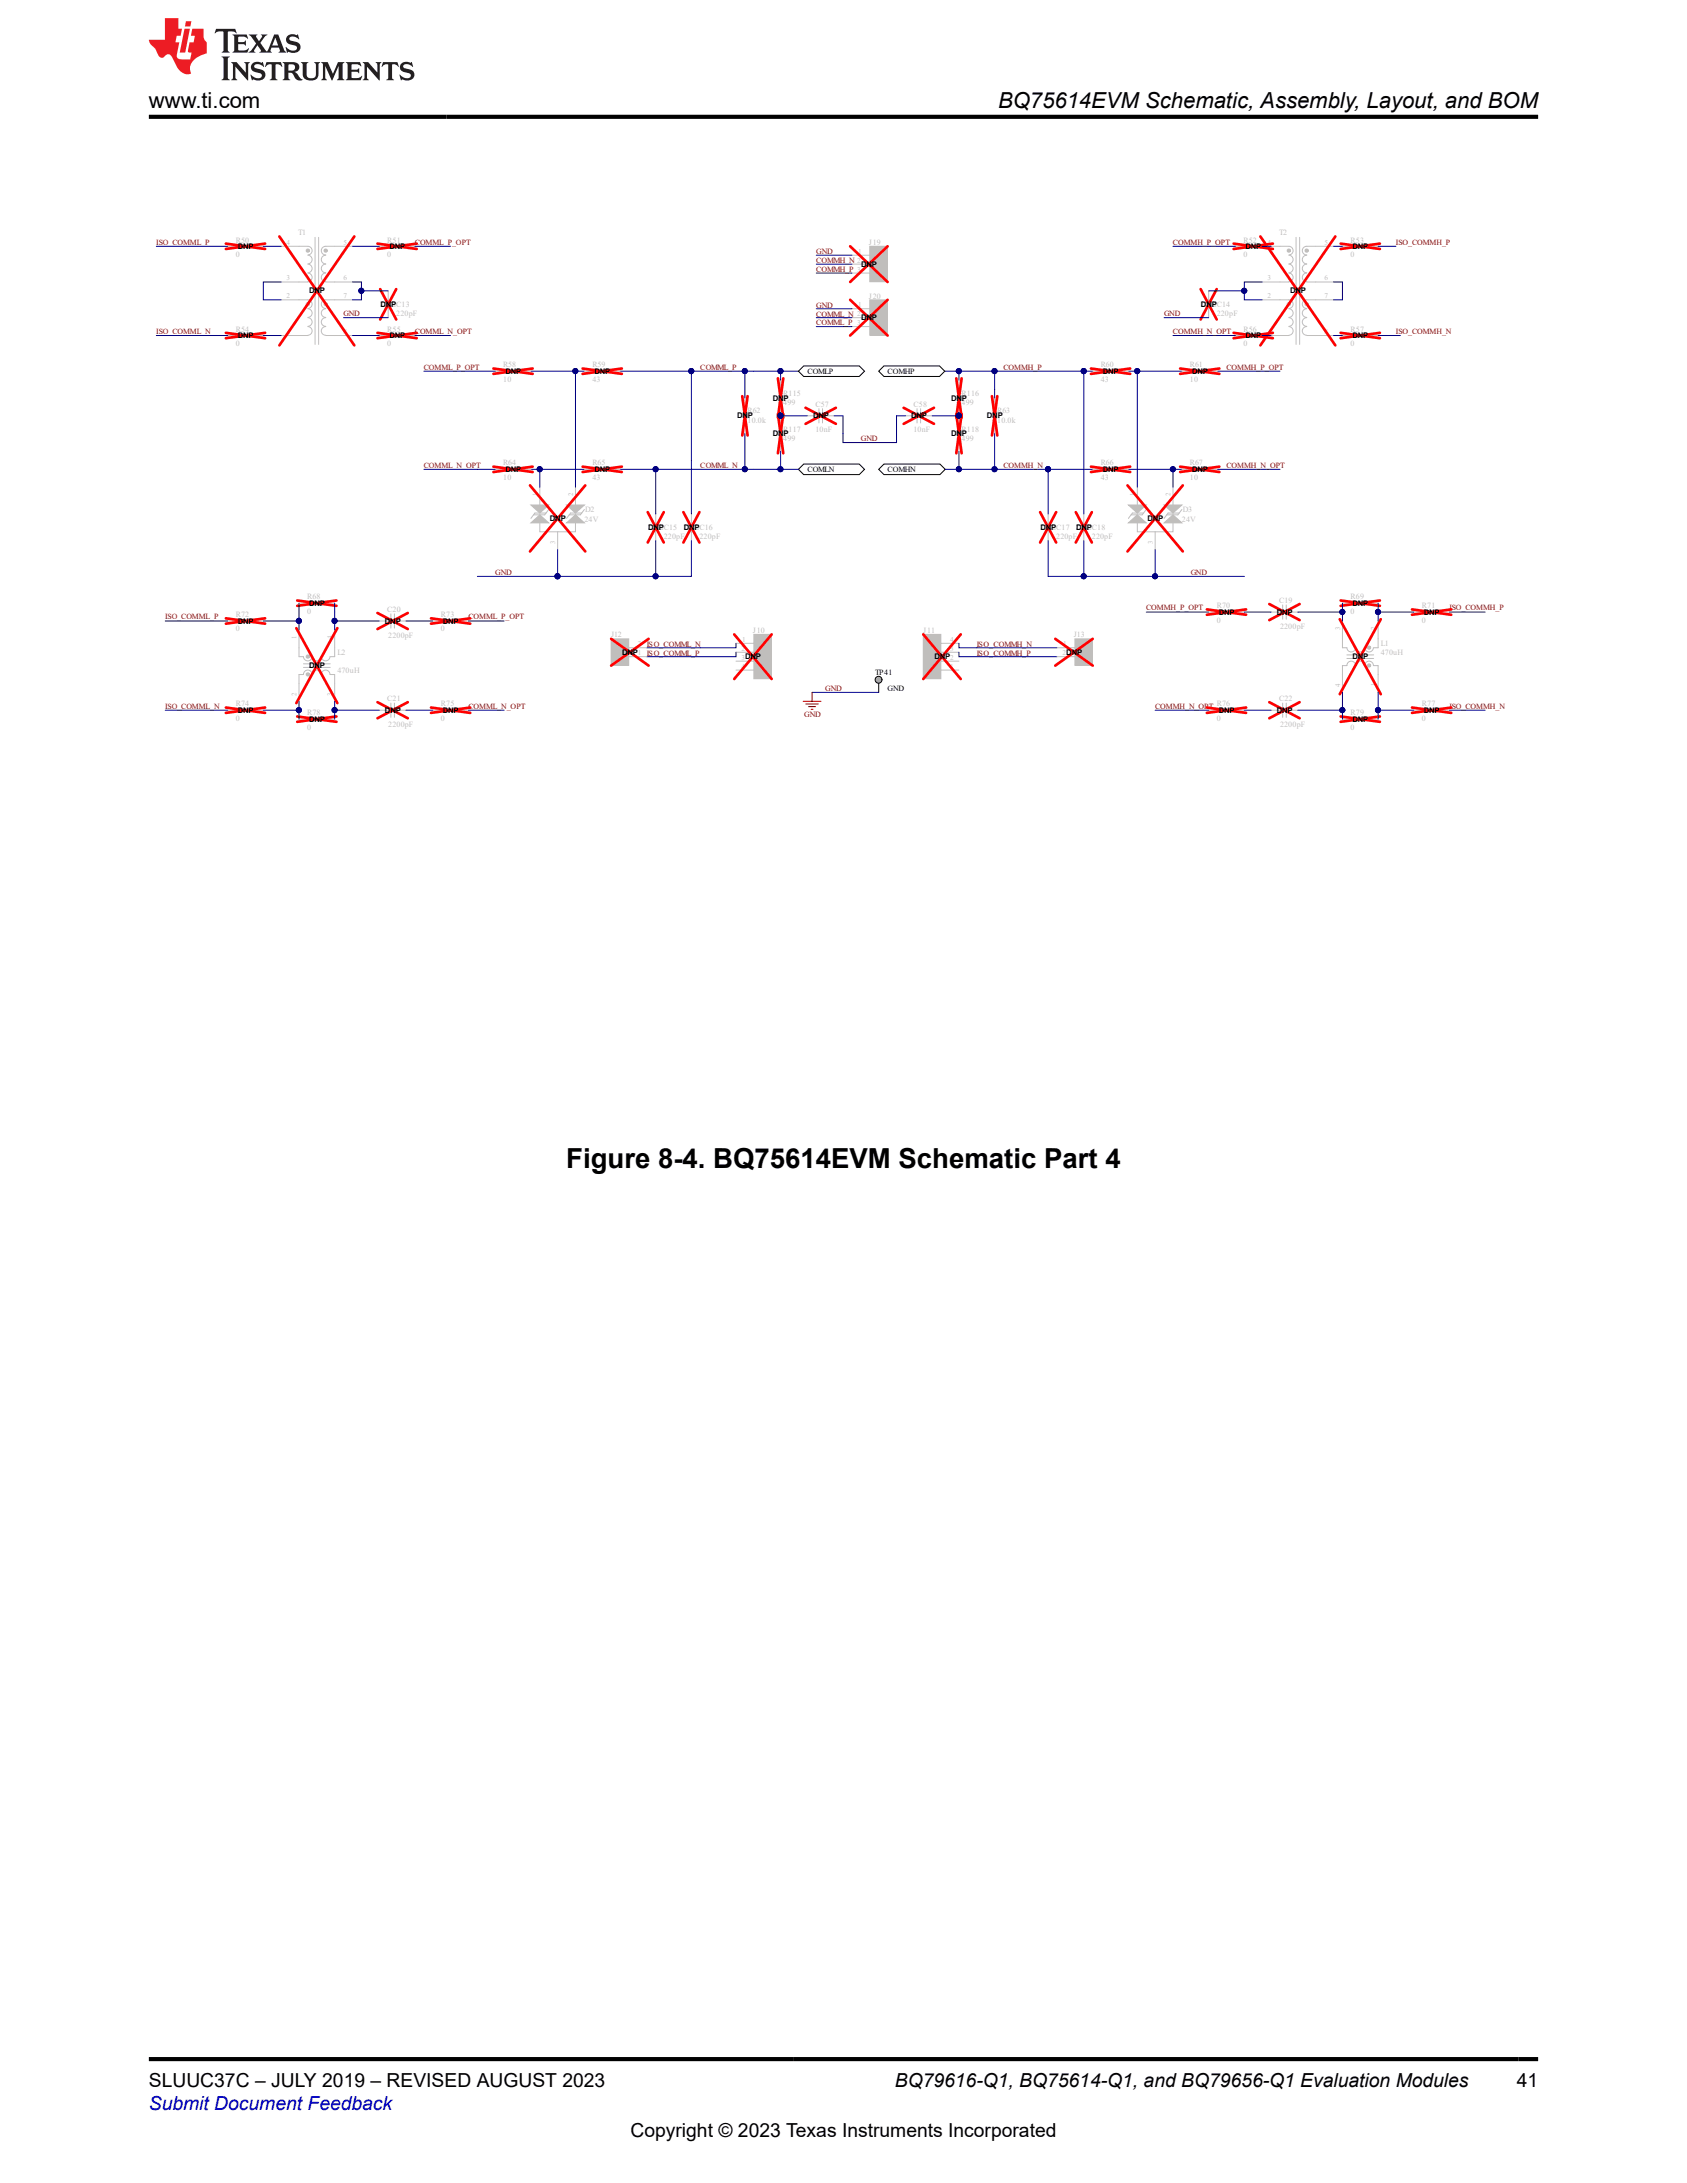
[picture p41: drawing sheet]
<svg xmlns="http://www.w3.org/2000/svg" width="216mm" height="279mm" viewBox="0 0 216 279" stroke-linecap="round" stroke-linejoin="round" font-family="sans-serif">
<defs><g id="words">
<text font-size="3.5" x="72.5" y="149.5">Figure 8-4. BQ75614EVM Schematic Part 4</text>
<g font-size="2.8">
<text x="19" y="13.8">www.ti.com</text>
<text x="127.7" y="13.8">BQ75614EVM Schematic, Assembly, Layout, and BOM</text>
</g>
<g font-size="2.5">
<text x="19" y="267.1">SLUUC37C – JULY 2019 – REVISED AUGUST 2023</text>
<text x="114.5" y="267.1">BQ79616-Q1, BQ75614-Q1, and BQ79656-Q1 Evaluation Modules</text>
<text x="194.1" y="267.1">41</text>
<text x="80.7" y="273.5">Copyright © 2023 Texas Instruments Incorporated</text>
</g>
<text font-size="2.5" fill="#00f" x="19" y="270">Submit Document Feedback</text>
<g font-size="1" fill="#800000">
<text x="20" y="31.3">ISO_COMML_P</text>
<text x="53.1" y="31.3">COMML_P_OPT</text>
<text x="104.5" y="32.5">GND</text>
<text x="104.5" y="33.7">COMMH_N 2</text>
<text x="104.5" y="34.8">COMMH_P 3</text>
<text x="150.1" y="31.3">COMMH_P_OPT</text>
<text x="178.7" y="31.3">ISO_COMMH_P</text>
<text x="44" y="40.4">GND</text>
<text x="104.5" y="39.4">GND</text>
<text x="104.5" y="40.5">COMML_N 2</text>
<text x="104.5" y="41.7">COMML_P 3</text>
<text x="149" y="40.4">GND</text>
<text x="20" y="42.7">ISO_COMML_N</text>
<text x="53.1" y="42.7">COMML_N_OPT</text>
<text x="54.2" y="47.3">COMML_P_OPT</text>
<text x="89.6" y="47.4">COMML_P</text>
<text x="128.4" y="47.3">COMMH_P</text>
<text x="150.1" y="42.7">COMMH_N_OPT</text>
<text x="157" y="47.3">COMMH_P_OPT</text>
<text x="178.7" y="42.7">ISO_COMMH_N</text>
<text x="54.2" y="59.9">COMML_N_OPT</text>
<text x="89.6" y="59.9">COMML_N</text>
<text x="110.2" y="56.5">GND</text>
<text x="128.4" y="59.9">COMMH_N</text>
<text x="157" y="59.9">COMMH_N_OPT</text>
<text x="63.4" y="73.6">GND</text>
<text x="152.4" y="73.6">GND</text>
<text x="21.1" y="79.3">ISO_COMML_P</text>
<text x="60" y="79.3">COMML_P_OPT</text>
<text x="125" y="82.8">ISO_COMMH_N</text>
<text x="125" y="83.9">ISO_COMMH_P</text>
<text x="146.7" y="78.1">COMMH_P_OPT</text>
<text x="185.5" y="78.1">ISO_COMMH_P</text>
<text x="105.6" y="88.5">GND</text>
<text x="21.1" y="90.7">ISO_COMML_N</text>
<text x="60" y="90.7">COMML_N_OPT</text>
<text x="102.9" y="91.8">GND</text>
<text x="147.8" y="90.7">COMMH_N_OPT</text>
<text x="185.5" y="90.7">ISO_COMMH_N</text>
</g>
<g font-size="1" fill="#c0bebc">
<text x="30.2" y="32.9">0</text>
<text x="30.2" y="31">R50</text>
<text x="38.2" y="30.1">T1</text>
<text x="49.6" y="32.9">0</text>
<text x="49.6" y="31">R51</text>
<text x="111.2" y="31.4">J19</text>
<text x="159.1" y="32.9">0</text>
<text x="159.1" y="31">R52</text>
<text x="163.7" y="30.1">T2</text>
<text x="172.8" y="32.9">0</text>
<text x="172.8" y="31">R53</text>
<text x="50.7" y="40.4">220pF</text>
<text x="111.2" y="38.2">J20</text>
<text x="155.7" y="40.4">220pF</text>
<text x="30.2" y="44.3">0</text>
<text x="30.2" y="42.5">R54</text>
<text x="49.6" y="44.3">0</text>
<text x="49.6" y="42.5">R55</text>
<text x="64.4" y="47">R58</text>
<text x="75.8" y="47">R59</text>
<text x="140.9" y="47">R60</text>
<text x="152.3" y="47">R61</text>
<text x="159.1" y="44.3">0</text>
<text x="159.1" y="42.5">R56</text>
<text x="172.8" y="44.3">0</text>
<text x="172.8" y="42.5">R57</text>
<text x="64.4" y="48.9">10</text>
<text x="75.8" y="48.9">43</text>
<text x="95.7" y="52.9">R62</text>
<text x="100.2" y="51.8">499</text>
<text x="100.2" y="50.7">R115</text>
<text x="104.4" y="52">C57</text>
<text x="116.9" y="52">C58</text>
<text x="123.1" y="51.8">499</text>
<text x="123.1" y="50.7">R116</text>
<text x="127.6" y="52.9">R63</text>
<text x="140.9" y="48.9">43</text>
<text x="152.3" y="48.9">10</text>
<text x="64.4" y="59.5">R64</text>
<text x="75.8" y="59.5">R65</text>
<text x="95.7" y="54.1">10.0k</text>
<text x="100.2" y="56.4">499</text>
<text x="100.2" y="55.2">R117</text>
<text x="104.4" y="55.2">10nF</text>
<text x="116.9" y="55.2">10nF</text>
<text x="123.1" y="56.4">499</text>
<text x="123.1" y="55.2">R118</text>
<text x="127.6" y="54.1">10.0k</text>
<text x="140.9" y="59.5">R66</text>
<text x="152.3" y="59.5">R67</text>
<text x="64.4" y="61.4">10</text>
<text x="74.9" y="65.5">D2</text>
<text x="75.8" y="61.4">43</text>
<text x="140.9" y="61.4">43</text>
<text x="151.4" y="65.5">D3</text>
<text x="152.3" y="61.4">10</text>
<text x="74.8" y="66.8">24V</text>
<text x="84.9" y="68.9">220pF</text>
<text x="89.5" y="68.9">220pF</text>
<text x="135.2" y="68.9">220pF</text>
<text x="139.7" y="68.9">220pF</text>
<text x="151.3" y="66.8">24V</text>
<text x="39.3" y="76.7">R68</text>
<text x="155.7" y="77.9">R70</text>
<text x="163.7" y="77.2">C19</text>
<text x="172.8" y="76.7">R69</text>
<text x="182" y="77.9">R71</text>
<text x="30.2" y="80.8">0</text>
<text x="30.2" y="79">R72</text>
<text x="39.3" y="78.5">0</text>
<text x="43.2" y="83.8">L2</text>
<text x="49.6" y="78.3">C20</text>
<text x="49.7" y="81.6">2200pF</text>
<text x="56.4" y="80.8">0</text>
<text x="56.4" y="79">R73</text>
<text x="78.2" y="81.6">J12</text>
<text x="96.4" y="81.1">J10</text>
<text x="118.2" y="81.1">J11</text>
<text x="137.4" y="81.6">J13</text>
<text x="155.7" y="79.7">0</text>
<text x="163.8" y="80.5">2200pF</text>
<text x="172.8" y="78.5">0</text>
<text x="176.7" y="82.7">L1</text>
<text x="176.7" y="83.8">470uH</text>
<text x="182" y="79.7">0</text>
<text x="43.2" y="86.1">470uH</text>
<text x="49.6" y="89.7">C21</text>
<text x="163.7" y="89.7">C22</text>
<text x="30.2" y="92.2">0</text>
<text x="30.2" y="90.4">R74</text>
<text x="39.3" y="93.4">0</text>
<text x="39.3" y="91.6">R78</text>
<text x="49.7" y="93">2200pF</text>
<text x="56.4" y="92.2">0</text>
<text x="56.4" y="90.4">R75</text>
<text x="155.7" y="92.2">0</text>
<text x="155.7" y="90.4">R76</text>
<text x="163.8" y="93">2200pF</text>
<text x="172.8" y="93.4">0</text>
<text x="172.8" y="91.6">R79</text>
<text x="182" y="92.2">0</text>
<text x="182" y="90.4">R77</text>
</g>
<g font-size="1">
<text x="30.4" y="31.9">DNP</text>
<text x="49.8" y="31.9">DNP</text>
<text x="110.2" y="34.1">DNP</text>
<text x="159.4" y="31.9">DNP</text>
<text x="173.1" y="31.9">DNP</text>
<text x="39.6" y="37.6">DNP</text>
<text x="48.7" y="39.3">DNPC13</text>
<text x="110.2" y="41">DNP</text>
<text x="153.7" y="39.3">DNPC14</text>
<text x="165.1" y="37.6">DNP</text>
<text x="30.4" y="43.3">DNP</text>
<text x="49.8" y="43.3">DNP</text>
<text x="64.7" y="47.8">DNP</text>
<text x="76.1" y="47.8">DNP</text>
<text x="103.3" y="47.9">COMLP</text>
<text x="113.6" y="47.9">COMHP</text>
<text x="141.1" y="47.8">DNP</text>
<text x="152.6" y="47.8">DNP</text>
<text x="159.4" y="43.3">DNP</text>
<text x="173.1" y="43.3">DNP</text>
<text x="94.4" y="53.5">DNP</text>
<text x="98.9" y="51.3">DNP</text>
<text x="104.1" y="53.5">DNP</text>
<text x="116.6" y="53.5">DNP</text>
<text x="121.7" y="51.3">DNP</text>
<text x="126.3" y="53.5">DNP</text>
<text x="98.9" y="55.8">DNP</text>
<text x="121.7" y="55.8">DNP</text>
<text x="64.7" y="60.4">DNP</text>
<text x="76.1" y="60.4">DNP</text>
<text x="103.3" y="60.4">COMLN</text>
<text x="113.6" y="60.4">COMHN</text>
<text x="141.1" y="60.4">DNP</text>
<text x="152.6" y="60.4">DNP</text>
<text x="70.4" y="66.7">DNP</text>
<text x="82.9" y="67.8">DNPC15</text>
<text x="87.5" y="67.8">DNPC16</text>
<text x="133.2" y="67.8">DNPC17</text>
<text x="137.7" y="67.8">DNPC18</text>
<text x="146.9" y="66.7">DNP</text>
<text x="39.6" y="77.5">DNP</text>
<text x="173.1" y="77.5">DNP</text>
<text x="30.4" y="79.8">DNP</text>
<text x="49.3" y="79.8">DNP</text>
<text x="56.7" y="79.8">DNP</text>
<text x="79.6" y="83.8">DNP1 ISO_COMML_P</text>
<text x="156" y="78.7">DNP</text>
<text x="163.4" y="78.7">DNP</text>
<text x="182.2" y="78.7">DNP</text>
<text x="39.6" y="85.5">DNP</text>
<text x="112" y="86.4">TP41</text>
<text x="113.6" y="88.5">GND</text>
<text x="119.6" y="84.4">DNP2</text>
<text x="173.1" y="84.4">DNP</text>
<text x="30.4" y="91.2">DNP</text>
<text x="39.6" y="92.4">DNP</text>
<text x="49.3" y="91.2">DNP</text>
<text x="56.7" y="91.2">DNP</text>
<text x="156" y="91.2">DNP</text>
<text x="163.4" y="91.2">DNP</text>
<text x="173.1" y="92.4">DNP</text>
<text x="182.2" y="91.2">DNP</text>
</g>
<g font-size=".9" fill="#c0bebc">
<text x="36.7" y="35.9">3</text>
<text x="36.7" y="31.3">4</text>
<text x="44" y="31.3">5</text>
<text x="109.8" y="32.5">1</text>
<text x="162.2" y="35.9">3</text>
<text x="162.2" y="31.3">4</text>
<text x="169.5" y="31.3">5</text>
<text x="36.7" y="38.2">2</text>
<text x="44" y="38.2">7</text>
<text x="109.8" y="39.3">1</text>
<text x="162.2" y="38.2">2</text>
<text x="169.5" y="38.2">7</text>
<text x="36.8" y="42.8">1</text>
<text x="44" y="42.8">8</text>
<text x="162.3" y="42.8">1</text>
<text x="169.5" y="42.8">8</text>
<text x="68.8" y="63.5" transform="rotate(-90 68.8 63.5)">1</text>
<text x="73.3" y="63.5" transform="rotate(-90 73.3 63.5)">2</text>
<text x="145.2" y="63.5" transform="rotate(-90 145.2 63.5)">1</text>
<text x="149.8" y="63.5" transform="rotate(-90 149.8 63.5)">2</text>
<text x="71.1" y="69.7" transform="rotate(-90 71.1 69.7)">3</text>
<text x="38" y="81.8" transform="rotate(-90 38 81.8)">1</text>
<text x="42.5" y="81.8" transform="rotate(-90 42.5 81.8)">4</text>
<text x="81.6" y="82.7">2 ISO_COMML_N</text>
<text x="94.9" y="83.3">2</text>
<text x="95" y="82.1">1</text>
<text x="121.6" y="82.1">4</text>
<text x="121.6" y="83.3">3</text>
<text x="136" y="83.9">2DNP</text>
<text x="136.1" y="82.7">1</text>
<text x="171.5" y="80.6" transform="rotate(-90 171.5 80.6)">3</text>
<text x="176.1" y="80.6" transform="rotate(-90 176.1 80.6)">2</text>
<text x="38" y="89.1" transform="rotate(-90 38 89.1)">2</text>
<text x="42.5" y="89.1" transform="rotate(-90 42.5 89.1)">3</text>
<text x="94.9" y="85.6">4</text>
<text x="94.9" y="84.4">3DNP</text>
<text x="121.6" y="85.6">1</text>
<text x="171.5" y="87.9" transform="rotate(-90 171.5 87.9)">4</text>
<text x="176.1" y="87.8" transform="rotate(-90 176.1 87.8)">1</text>
</g>
</g></defs>
<path d="M145.6 66.9v1.2h4.5v-1.2M145.6 62.4v2.2M147.8 68.1v2.2" fill="none" stroke="#c0bebc" stroke-width=".13"/>
<path d="M144.4 64.6h2.3l-1.1 1.1z" fill="#c0bebc"/>
<path d="M144.4 64.6h2.3l-1.1 1.1z" fill="none" stroke="#c0bebc" stroke-width=".13"/>
<path d="M144.4 66.9l1.2-1 1.1 1z" fill="#c0bebc"/>
<path d="M144.4 66.9l1.2-1 1.1 1zM146.4 65.7h-1.5l-.5 .7M146.7 65.2l-.5 .7h-1.4M150.1 62.4v2.2" fill="none" stroke="#c0bebc" stroke-width=".13"/>
<path d="M149 64.6h2.3l-1.2 1.1z" fill="#c0bebc"/>
<path d="M149 64.6h2.3l-1.2 1.1z" fill="none" stroke="#c0bebc" stroke-width=".13"/>
<path d="M149 66.9l1.1-1 1.2 1z" fill="#c0bebc"/>
<path d="M149 66.9l1.1-1 1.2 1zM150.9 65.7h-1.4l-.5 .7M151.3 65.2l-.6 .7h-1.4" fill="none" stroke="#c0bebc" stroke-width=".13"/>
<path d="M144.3 62.1l7.1 8.5M151.4 62.1l-7.1 8.5" fill="none" stroke="#f00" stroke-width=".34"/>
<g fill="#fff" stroke="#000" stroke-width=".13">
<path d="M113.1 59.4h7.2l.7 .7-.7 .6h-7.2l-.6-.6z" fill-rule="evenodd"/>
<path d="M113.1 46.8h7.1l.7 .7-.7 .7h-7.1l-.6-.7z" fill-rule="evenodd"/>
</g>
<path d="M120.4 82.3h2.3" fill="none" stroke="#c0bebc" stroke-width=".13"/>
<path d="M118.2 81.2h2.2v5.7h-2.2z" fill="#c0bebc"/>
<path d="M118.2 81.2h2.2v5.7h-2.2zM119.6 84.6h.8" fill="none" stroke="#c0bebc" stroke-width=".13"/>
<circle cx="119.3" cy="84.6" r=".33" fill="#c0bebc"/>
<g fill="none" stroke="#c0bebc" stroke-width=".13">
<path d="M119.6 85.8h.8"/>
<circle cx="119.3" cy="84.6" r=".33"/>
</g>
<circle cx="119.3" cy="83.5" r=".33" fill="#c0bebc"/>
<g fill="none" stroke="#c0bebc" stroke-width=".13">
<path d="M119.6 83.5h3.1M120.4 85.8h2.3M120.4 84.6h2.3"/>
<circle cx="119.3" cy="83.5" r=".33"/>
</g>
<circle cx="119.3" cy="82.3" r=".33" fill="#c0bebc"/>
<g fill="none" stroke="#c0bebc" stroke-width=".13">
<path d="M119.6 82.3h.8"/>
<circle cx="119.3" cy="82.3" r=".33"/>
</g>
<path d="M119 85.4h.6v.7h-.6z" fill="#c0bebc"/>
<path d="M94.2 85.8h2.3M119 85.4h.6v.7h-.6z" fill="none" stroke="#c0bebc" stroke-width=".13"/>
<path d="M118.2 81.2l4.8 5.7M123 81.2l-4.8 5.7" fill="none" stroke="#f00" stroke-width=".34"/>
<path d="M96.5 81.2h2.2v5.7h-2.2z" fill="#c0bebc"/>
<path d="M96.5 81.2h2.2v5.7h-2.2zM96.5 83.5h.8" fill="none" stroke="#c0bebc" stroke-width=".13"/>
<circle cx="97.6" cy="83.5" r=".33" fill="#c0bebc"/>
<g fill="none" stroke="#c0bebc" stroke-width=".13">
<path d="M96.5 82.3h.8"/>
<circle cx="97.6" cy="83.5" r=".33"/>
</g>
<circle cx="97.6" cy="84.6" r=".33" fill="#c0bebc"/>
<g fill="none" stroke="#c0bebc" stroke-width=".13">
<path d="M94.2 84.6h3.1M94.2 82.3h2.3M94.2 83.5h2.3"/>
<circle cx="97.6" cy="84.6" r=".33"/>
</g>
<circle cx="97.6" cy="85.7" r=".33" fill="#c0bebc"/>
<g fill="none" stroke="#c0bebc" stroke-width=".13">
<path d="M96.5 85.8h.8"/>
<circle cx="97.6" cy="85.7" r=".33"/>
</g>
<path d="M97.3 82h.6v.6h-.6z" fill="#c0bebc"/>
<path d="M69.1 66.9v1.2h4.5v-1.2M69.1 62.4v2.2M71.4 68.1v2.2M97.3 82h.6v.6h-.6z" fill="none" stroke="#c0bebc" stroke-width=".13"/>
<path d="M94 81.2l4.8 5.7M98.8 81.2l-4.8 5.7" fill="none" stroke="#f00" stroke-width=".34"/>
<path d="M67.9 64.6h2.3l-1.1 1.1z" fill="#c0bebc"/>
<path d="M67.9 64.6h2.3l-1.1 1.1z" fill="none" stroke="#c0bebc" stroke-width=".13"/>
<path d="M67.9 66.9l1.2-1 1.1 1z" fill="#c0bebc"/>
<path d="M67.9 66.9l1.2-1 1.1 1zM69.9 65.7h-1.4l-.6 .7M70.2 65.2l-.5 .7h-1.4M73.6 62.4v2.2" fill="none" stroke="#c0bebc" stroke-width=".13"/>
<path d="M72.5 64.6h2.3l-1.2 1.1z" fill="#c0bebc"/>
<path d="M72.5 64.6h2.3l-1.2 1.1z" fill="none" stroke="#c0bebc" stroke-width=".13"/>
<path d="M72.5 66.9l1.1-1 1.2 1z" fill="#c0bebc"/>
<g fill="none" stroke="#c0bebc" stroke-width=".13">
<path d="M29.1 31.5h1.6l.1-.2 .3 .5 .2-.5 .2 .5 .3-.5 .2 .5 .1-.3h1.6M36 38.4h3.4a.55 .55 0 0 1 .5 .5 .55 .55 0 0 1-.5 .6M36 31.5h3.4a.55 .55 0 0 1 .5 .6 .55 .55 0 0 1-.5 .5M36 36.1h3.4M39.4 39.5a.55 .55 0 0 1 .5 .6 .55 .55 0 0 1-.5 .5M39.4 32.7a.55 .55 0 0 1 .5 .5 .55 .55 0 0 1-.5 .6M39.4 33.8a.55 .55 0 0 1 .5 .6 .55 .55 0 0 1-.5 .5M39.4 34.9a.55 .55 0 0 1 .5 .6 .55 .55 0 0 1-.5 .6M40.3 30.4v13.7M40.8 30.4v13.7M41.7 36.1h3.4M41.7 32.7a.55 .55 0 0 0-.6 .5 .55 .55 0 0 0 .6 .6"/>
<path d="M41.7 33.8a.55 .55 0 0 0-.6 .6 .55 .55 0 0 0 .6 .5M41.7 34.9a.55 .55 0 0 0-.6 .6 .55 .55 0 0 0 .6 .6M41.7 39.5a.55 .55 0 0 0-.6 .6 .55 .55 0 0 0 .6 .5M45.1 31.5h-3.4a.55 .55 0 0 0-.6 .6 .55 .55 0 0 0 .6 .5M45.1 38.4h-3.4a.55 .55 0 0 0-.6 .5 .55 .55 0 0 0 .6 .6M48.5 31.5h1.6l.2-.2 .2 .5 .2-.5 .2 .5 .3-.5 .2 .5 .1-.3h1.6M48.8 38.7h1.8M48.8 39.2h1.8M49.7 37.2v1.5M49.7 39.2v1.5M153.8 38.7h1.8M153.8 39.2h1.8"/>
<path d="M154.7 37.2v1.5M154.7 39.2v1.5M158.1 31.5h1.6l.1-.2 .2 .5 .3-.5 .2 .5 .2-.5 .3 .5 .1-.3h3.9a.55 .55 0 0 1 .5 .6 .55 .55 0 0 1-.5 .5M161.5 38.4h3.5a.55 .55 0 0 1 .5 .5 .55 .55 0 0 1-.5 .6M161.5 36.1h3.5M165 39.5a.55 .55 0 0 1 .5 .6 .55 .55 0 0 1-.5 .5M165 32.7a.55 .55 0 0 1 .5 .5 .55 .55 0 0 1-.5 .6M165 33.8a.55 .55 0 0 1 .5 .6 .55 .55 0 0 1-.5 .5M165 34.9a.55 .55 0 0 1 .5 .6 .55 .55 0 0 1-.5 .6M165.9 30.4v13.7M166.3 30.4v13.7M167.2 32.7a.55 .55 0 0 0-.5 .5 .55 .55 0 0 0 .5 .6"/>
<path d="M167.2 33.8a.55 .55 0 0 0-.5 .6 .55 .55 0 0 0 .5 .5M167.2 34.9a.55 .55 0 0 0-.5 .6 .55 .55 0 0 0 .5 .6M167.2 39.5a.55 .55 0 0 0-.5 .6 .55 .55 0 0 0 .5 .5M167.2 36.1h3.5M170.7 31.5h-3.5a.55 .55 0 0 0-.5 .6 .55 .55 0 0 0 .5 .5M170.7 38.4h-3.5a.55 .55 0 0 0-.5 .5 .55 .55 0 0 0 .5 .6M171.8 31.5h1.6l.1-.2 .2 .5 .3-.5 .2 .5 .2-.5 .3 .5 .1-.3h1.6M29.1 42.9h1.6l.1-.2 .3 .5 .2-.5 .2 .5 .3-.5 .2 .5 .1-.3h1.6M36 42.9h3.4M39.4 40.7a.55 .55 0 0 1 .5 .5 .55 .55 0 0 1-.5 .6M39.4 41.8a.55 .55 0 0 1 .5 .6 .55 .55 0 0 1-.5 .5M41.7 42.9h3.4"/>
<path d="M41.7 40.7a.55 .55 0 0 0-.6 .5 .55 .55 0 0 0 .6 .6M41.7 41.8a.55 .55 0 0 0-.6 .6 .55 .55 0 0 0 .6 .5M48.5 42.9h1.6l.2-.2 .2 .5 .2-.5 .2 .5 .3-.5 .2 .5 .1-.3h1.6M158.1 42.9h1.6l.1-.2 .2 .5 .3-.5 .2 .5 .2-.5 .3 .5 .1-.3h3.9M165 40.7a.55 .55 0 0 1 .5 .5 .55 .55 0 0 1-.5 .6M165 41.8a.55 .55 0 0 1 .5 .6 .55 .55 0 0 1-.5 .5M167.2 40.7a.55 .55 0 0 0-.5 .5 .55 .55 0 0 0 .5 .6M167.2 41.8a.55 .55 0 0 0-.5 .6 .55 .55 0 0 0 .5 .5M167.2 42.9h3.5M171.8 42.9h1.6l.1-.2 .2 .5 .3-.5 .2 .5 .2-.5 .3 .5 .1-.3h1.6M29.1 79.5h1.6l.1-.2 .3 .4 .2-.4 .2 .4 .3-.4 .2 .4 .1-.2h1.6M38.3 77.2h1.6l.1-.2 .2 .4 .2-.4 .3 .4 .2-.4 .2 .4 .1-.2h1.6"/>
<path d="M48.5 79.5h1.5M50 78.6v1.8M50.5 79.5h1.5M50.5 78.6v1.8M55.4 79.5h1.6l.1-.2 .2 .4 .3-.4 .2 .4 .2-.4 .2 .4 .2-.2h1.6M72.5 66.9l1.1-1 1.2 1zM74.4 65.7h-1.4l-.5 .7M74.8 65.2l-.5 .7h-1.5M83 67.3h1.8M83 67.7h1.8M83.9 65.8v1.5M83.9 67.7v1.5"/>
<path d="M87.6 67.3h1.8M87.6 67.7h1.8M88.5 65.8v1.5M88.5 67.7v1.5M133.2 67.3h1.9M133.2 67.7h1.9M134.1 65.8v1.5M134.1 67.7v1.5M137.8 67.3h1.8M137.8 67.7h1.8M138.7 65.8v1.5M138.7 67.7v1.5"/>
<path d="M154.7 78.3h1.6l.1-.2 .2 .5 .3-.5 .2 .5 .2-.5 .2 .5 .2-.3h1.5M162.7 78.3h1.5M164.2 77.4v1.9M164.6 78.3h1.5M164.6 77.4v1.9M171.8 77.2h1.6l.1-.2 .2 .4 .3-.4 .2 .4 .2-.4 .3 .4 .1-.2h1.6M171.8 79.5v3.4h.6a.55 .55 0 0 0 .5 .5 .55 .55 0 0 0 .6-.5M176.4 79.5v3.4h-.6M180.9 78.3h1.6l.1-.2 .3 .5 .2-.5 .2 .5 .3-.5 .2 .5 .1-.3h1.6M29.1 90.9h1.6l.1-.2 .3 .4 .2-.4 .2 .4 .3-.4 .2 .4 .1-.2h1.6M38.3 92h1.6l.1-.2 .2 .5 .2-.5 .3 .5 .2-.5 .2 .5 .1-.3h1.6M38.3 80.6v3.4h.5a.55 .55 0 0 0 .6 .6 .55 .55 0 0 0 .5-.6"/>
<path d="M38.8 85h3.5M38.8 85.4h3.5M39.9 86.3a.55 .55 0 0 0-.5-.5 .55 .55 0 0 0-.6 .5h-.5v3.5M41.1 86.3a.55 .55 0 0 0-.6-.5 .55 .55 0 0 0-.5 .5M41.1 84a.55 .55 0 0 1-.6 .6 .55 .55 0 0 1-.5-.6M42.2 86.3a.55 .55 0 0 0-.5-.5 .55 .55 0 0 0-.6 .5M42.2 84a.55 .55 0 0 1-.5 .6 .55 .55 0 0 1-.6-.6M42.3 86.3h.5v3.5M42.8 80.6v3.4h-.5M48.5 90.9h1.5M50 90v1.8M50.5 90.9h1.5"/>
<path d="M50.5 90v1.8M55.4 90.9h1.6l.1-.2 .2 .4 .3-.4 .2 .4 .2-.4 .2 .4 .2-.2h1.6M154.7 90.9h1.6l.1-.2 .2 .4 .3-.4 .2 .4 .2-.4 .2 .4 .2-.2h1.5M162.7 90.9h1.5M164.2 90v1.8M164.6 90.9h1.5M164.6 90v1.8M171.8 92h1.6l.1-.2 .2 .5 .3-.5 .2 .5 .2-.5 .3 .5 .1-.3h1.6M172.4 84.3h3.4M172.4 83.8h3.4M173.5 85.2a.55 .55 0 0 0-.6-.6 .55 .55 0 0 0-.5 .6h-.6v3.4M174.6 85.2a.55 .55 0 0 0-.5-.6 .55 .55 0 0 0-.6 .6"/>
<path d="M174.6 82.9a.55 .55 0 0 1-.5 .5 .55 .55 0 0 1-.6-.5M175.8 82.9a.55 .55 0 0 1-.6 .5 .55 .55 0 0 1-.5-.5M175.8 85.2a.55 .55 0 0 0-.6-.6 .55 .55 0 0 0-.5 .6M175.8 85.2h.6v3.4M180.9 90.9h1.6l.1-.2 .3 .4 .2-.4 .2 .4 .3-.4 .2 .4 .1-.2h1.6"/>
</g>
<g fill="none" stroke="#f00" stroke-width=".34">
<path d="M28.9 31.2l5 .7M33.9 31.2l-5 .7M35.8 30.3l9.5 13.9M45.3 30.3l-9.5 13.9M48.3 31.2l5 .7M48.7 37l2 3.9M50.7 37l-2 3.9M53.3 31.2l-5 .7M153.7 37l2 3.9M155.7 37l-2 3.9M157.9 31.2l5 .7M161.3 30.3l9.6 13.9"/>
<path d="M162.9 31.2l-5 .7M170.9 30.3l-9.6 13.9M171.6 31.2l5 .7M176.6 31.2l-5 .7M28.9 42.6l5 .7M33.9 42.6l-5 .7M48.3 42.6l5 .7M53.3 42.6l-5 .7M157.9 42.6l5 .7M162.9 42.6l-5 .7M171.6 42.6l5 .7M176.6 42.6l-5 .7"/>
<path d="M28.9 79.1l5 .7M33.9 79.1l-5 .7M38 76.9l5.1 .6M43.1 76.9l-5.1 .6M48.3 78.5l3.9 2M52.2 78.5l-3.9 2M55.2 79.1l5 .7M60.2 79.1l-5 .7M67.8 62.1l7.1 8.5M74.9 62.1l-7.1 8.5M82.9 65.6l2 3.8M84.9 65.6l-2 3.8"/>
<path d="M87.5 65.6l2 3.8M89.5 65.6l-2 3.8M133.1 65.6l2.1 3.8M135.2 65.6l-2.1 3.8M137.7 65.6l2 3.8M139.7 65.6l-2 3.8M154.5 78l5 .7M159.5 78l-5 .7M162.4 77.3l3.9 2.1M166.3 77.3l-3.9 2.1M171.5 79.3l5.2 9.5M171.6 76.9l5 .6"/>
<path d="M176.6 76.9l-5 .6M176.7 79.3l-5.2 9.5M180.7 78l5 .7M185.7 78l-5 .7M28.9 90.6l5 .6M33.9 90.6l-5 .6M37.9 80.4l5.3 9.6M38 91.7l5.1 .7M43.1 91.7l-5.1 .7M43.2 80.4l-5.3 9.6M48.3 89.9l3.9 2M52.2 89.9l-3.9 2"/>
<path d="M55.2 90.6l5 .6M60.2 90.6l-5 .6M154.5 90.6l5 .6M159.5 90.6l-5 .6M162.4 89.9l3.9 2M166.3 89.9l-3.9 2M171.6 91.7l5 .7M176.6 91.7l-5 .7M180.7 90.6l5 .6M185.7 90.6l-5 .6"/>
</g>
<g fill="none" stroke="#c0bebc" stroke-width=".34">
<circle cx="39.4" cy="38.9" r=".1"/>
<circle cx="39.4" cy="32.1" r=".1"/>
<circle cx="41.7" cy="32.1" r=".1"/>
<circle cx="41.7" cy="38.9" r=".1"/>
<circle cx="164.9" cy="38.9" r=".1"/>
<circle cx="164.9" cy="32.1" r=".1"/>
<circle cx="167.2" cy="32.1" r=".1"/>
<circle cx="167.2" cy="38.9" r=".1"/>
<circle cx="39.4" cy="86.3" r=".1"/>
<circle cx="39.4" cy="84" r=".1"/>
<circle cx="175.2" cy="82.9" r=".1"/>
<circle cx="175.2" cy="85.2" r=".1"/>
</g>
<path d="M134.1 60.1v5.7" fill="none" stroke="#000080" stroke-width=".13"/>
<circle cx="134.1" cy="60.1" r=".33" fill="#000080"/>
<g fill="none" stroke="#000080" stroke-width=".13">
<path d="M138.7 47.5v18.3"/>
<circle cx="134.1" cy="60.1" r=".33"/>
</g>
<circle cx="138.7" cy="47.5" r=".33" fill="#000080"/>
<g fill="none" stroke="#000080" stroke-width=".13">
<path d="M138.7 47.5h1.1"/>
<circle cx="138.7" cy="47.5" r=".33"/>
</g>
<circle cx="138.7" cy="47.5" r=".33" fill="#000080"/>
<g fill="none" stroke="#000080" stroke-width=".13">
<path d="M134.1 60.1h5.7"/>
<circle cx="138.7" cy="47.5" r=".33"/>
</g>
<circle cx="134.1" cy="60.1" r=".33" fill="#000080"/>
<g fill="none" stroke="#000080" stroke-width=".13">
<path d="M121 60.1h13.1"/>
<circle cx="134.1" cy="60.1" r=".33"/>
</g>
<circle cx="122.7" cy="60.1" r=".33" fill="#000080"/>
<circle cx="122.7" cy="60.1" r=".33" fill="none" stroke="#000080" stroke-width=".13"/>
<circle cx="127.3" cy="60.1" r=".33" fill="#000080"/>
<circle cx="127.3" cy="60.1" r=".33" fill="none" stroke="#000080" stroke-width=".13"/>
<circle cx="134.1" cy="60.1" r=".33" fill="#000080"/>
<g fill="none" stroke="#000080" stroke-width=".13">
<path d="M83.9 60.1v5.7M82.8 82.9h6.8M82.8 84h6.8"/>
<circle cx="134.1" cy="60.1" r=".33"/>
</g>
<circle cx="83.9" cy="60.1" r=".33" fill="#000080"/>
<g fill="none" stroke="#000080" stroke-width=".13">
<path d="M88.5 47.5v11.4"/>
<circle cx="83.9" cy="60.1" r=".33"/>
</g>
<circle cx="88.5" cy="47.5" r=".33" fill="#000080"/>
<g fill="none" stroke="#000080" stroke-width=".13">
<path d="M73.6 47.5v8"/>
<circle cx="88.5" cy="47.5" r=".33"/>
</g>
<circle cx="73.6" cy="47.5" r=".33" fill="#000080"/>
<g fill="none" stroke="#000080" stroke-width=".13">
<path d="M69.1 60.1v2.3"/>
<circle cx="73.6" cy="47.5" r=".33"/>
</g>
<circle cx="69.1" cy="60.1" r=".33" fill="#000080"/>
<g fill="none" stroke="#000080" stroke-width=".13">
<path d="M150.1 60.1v2.3"/>
<circle cx="69.1" cy="60.1" r=".33"/>
</g>
<circle cx="150.1" cy="60.1" r=".33" fill="#000080"/>
<g fill="none" stroke="#000080" stroke-width=".13">
<path d="M145.6 47.5v14.9"/>
<circle cx="150.1" cy="60.1" r=".33"/>
</g>
<circle cx="145.5" cy="47.5" r=".33" fill="#000080"/>
<g fill="none" stroke="#000080" stroke-width=".13">
<path d="M67.9 47.5h6.9"/>
<circle cx="145.5" cy="47.5" r=".33"/>
</g>
<circle cx="73.6" cy="47.5" r=".33" fill="#000080"/>
<g fill="none" stroke="#000080" stroke-width=".13">
<path d="M144.4 47.5h6.9"/>
<circle cx="73.6" cy="47.5" r=".33"/>
</g>
<circle cx="145.5" cy="47.5" r=".33" fill="#000080"/>
<g fill="none" stroke="#000080" stroke-width=".13">
<path d="M144.4 60.1h6.9"/>
<circle cx="145.5" cy="47.5" r=".33"/>
</g>
<circle cx="150.1" cy="60.1" r=".33" fill="#000080"/>
<g fill="none" stroke="#000080" stroke-width=".13">
<path d="M120.9 47.5h17.8"/>
<circle cx="150.1" cy="60.1" r=".33"/>
</g>
<circle cx="122.7" cy="47.5" r=".33" fill="#000080"/>
<circle cx="122.7" cy="47.5" r=".33" fill="none" stroke="#000080" stroke-width=".13"/>
<circle cx="127.3" cy="47.5" r=".33" fill="#000080"/>
<circle cx="127.3" cy="47.5" r=".33" fill="none" stroke="#000080" stroke-width=".13"/>
<circle cx="138.7" cy="47.5" r=".33" fill="#000080"/>
<g fill="none" stroke="#000080" stroke-width=".13">
<path d="M67.9 60.1h6.9"/>
<circle cx="138.7" cy="47.5" r=".33"/>
</g>
<circle cx="69.1" cy="60.1" r=".33" fill="#000080"/>
<g fill="none" stroke="#000080" stroke-width=".13">
<path d="M79.4 60.1h17.1"/>
<circle cx="69.1" cy="60.1" r=".33"/>
</g>
<circle cx="83.9" cy="60.1" r=".33" fill="#000080"/>
<circle cx="83.9" cy="60.1" r=".33" fill="none" stroke="#000080" stroke-width=".13"/>
<circle cx="95.3" cy="60.1" r=".33" fill="#000080"/>
<g fill="none" stroke="#000080" stroke-width=".13">
<path d="M79.4 47.5h17.1"/>
<circle cx="95.3" cy="60.1" r=".33"/>
</g>
<circle cx="88.5" cy="47.5" r=".33" fill="#000080"/>
<circle cx="88.5" cy="47.5" r=".33" fill="none" stroke="#000080" stroke-width=".13"/>
<circle cx="95.3" cy="47.5" r=".33" fill="#000080"/>
<g fill="none" stroke="#000080" stroke-width=".13">
<path d="M45.1 36.1h1.2v2.3h-1.2M44 40.7h5.7M125 84h10.3M125 82.9h10.3"/>
<circle cx="95.3" cy="47.5" r=".33"/>
</g>
<circle cx="46.2" cy="37.2" r=".33" fill="#000080"/>
<g fill="none" stroke="#000080" stroke-width=".13">
<path d="M36 36.1h-2.3v2.3h2.3M46.3 37.2h3.4"/>
<circle cx="46.2" cy="37.2" r=".33"/>
</g>
<circle cx="46.2" cy="37.2" r=".33" fill="#000080"/>
<g fill="none" stroke="#000080" stroke-width=".13">
<path d="M161.5 36.1h-2.3v2.3h2.3"/>
<circle cx="46.2" cy="37.2" r=".33"/>
</g>
<circle cx="159.2" cy="37.2" r=".33" fill="#000080"/>
<g fill="none" stroke="#000080" stroke-width=".13">
<path d="M154.7 37.2h4.5M170.7 36.1h1.1v2.3h-1.1"/>
<circle cx="159.2" cy="37.2" r=".33"/>
</g>
<circle cx="159.2" cy="37.2" r=".33" fill="#000080"/>
<g fill="none" stroke="#000080" stroke-width=".13">
<path d="M149 40.7h5.7M42.8 89.8v1.1h5.7"/>
<circle cx="159.2" cy="37.2" r=".33"/>
</g>
<circle cx="42.8" cy="90.9" r=".33" fill="#000080"/>
<g fill="none" stroke="#000080" stroke-width=".13">
<path d="M42.8 79.5h5.7"/>
<circle cx="42.8" cy="90.9" r=".33"/>
</g>
<circle cx="42.8" cy="79.5" r=".33" fill="#000080"/>
<g fill="none" stroke="#000080" stroke-width=".13">
<path d="M88.5 69.2v4.6h-17.1"/>
<circle cx="42.8" cy="79.5" r=".33"/>
</g>
<circle cx="83.9" cy="73.8" r=".33" fill="#000080"/>
<circle cx="83.9" cy="73.8" r=".33" fill="none" stroke="#000080" stroke-width=".13"/>
<circle cx="71.3" cy="73.8" r=".33" fill="#000080"/>
<g fill="none" stroke="#000080" stroke-width=".13">
<path d="M134.1 69.2v4.6h25.1"/>
<circle cx="71.3" cy="73.8" r=".33"/>
</g>
<circle cx="138.7" cy="73.8" r=".33" fill="#000080"/>
<circle cx="138.7" cy="73.8" r=".33" fill="none" stroke="#000080" stroke-width=".13"/>
<circle cx="147.8" cy="73.8" r=".33" fill="#000080"/>
<g fill="none" stroke="#000080" stroke-width=".13">
<path d="M83.9 69.2v4.6"/>
<circle cx="147.8" cy="73.8" r=".33"/>
</g>
<circle cx="83.9" cy="73.8" r=".33" fill="#000080"/>
<g fill="none" stroke="#000080" stroke-width=".13">
<path d="M138.7 69.2v4.6"/>
<circle cx="83.9" cy="73.8" r=".33"/>
</g>
<circle cx="138.7" cy="73.8" r=".33" fill="#000080"/>
<g fill="none" stroke="#000080" stroke-width=".13">
<path d="M52 79.5h3.4M42.8 90.9v1.1M52 90.9h3.4"/>
<circle cx="138.7" cy="73.8" r=".33"/>
</g>
<circle cx="42.8" cy="90.9" r=".33" fill="#000080"/>
<g fill="none" stroke="#000080" stroke-width=".13">
<path d="M38.3 89.8v2.2"/>
<circle cx="42.8" cy="90.9" r=".33"/>
</g>
<circle cx="38.2" cy="90.9" r=".33" fill="#000080"/>
<g fill="none" stroke="#000080" stroke-width=".13">
<path d="M33.7 79.5h4.6M42.8 77.2v1.1"/>
<circle cx="38.2" cy="90.9" r=".33"/>
</g>
<circle cx="38.2" cy="79.5" r=".33" fill="#000080"/>
<g fill="none" stroke="#000080" stroke-width=".13">
<path d="M38.3 77.2v3.4"/>
<circle cx="38.2" cy="79.5" r=".33"/>
</g>
<circle cx="38.2" cy="79.5" r=".33" fill="#000080"/>
<g fill="none" stroke="#000080" stroke-width=".13">
<path d="M33.7 90.9h4.6"/>
<circle cx="38.2" cy="79.5" r=".33"/>
</g>
<circle cx="38.2" cy="90.9" r=".33" fill="#000080"/>
<g fill="none" stroke="#000080" stroke-width=".13">
<path d="M21.1 79.5h8M166.1 78.3h5.7v1.2"/>
<circle cx="38.2" cy="90.9" r=".33"/>
</g>
<circle cx="171.8" cy="78.3" r=".33" fill="#000080"/>
<g fill="none" stroke="#000080" stroke-width=".13">
<path d="M171.8 88.6v2.3h-5.7"/>
<circle cx="171.8" cy="78.3" r=".33"/>
</g>
<circle cx="171.8" cy="90.9" r=".33" fill="#000080"/>
<g fill="none" stroke="#000080" stroke-width=".13">
<path d="M159.2 78.3h3.5M171.8 77.2v1.1M159.2 90.9h3.5"/>
<circle cx="171.8" cy="90.9" r=".33"/>
</g>
<circle cx="171.8" cy="78.3" r=".33" fill="#000080"/>
<g fill="none" stroke="#000080" stroke-width=".13">
<path d="M176.4 77.2v2.3"/>
<circle cx="171.8" cy="78.3" r=".33"/>
</g>
<circle cx="176.4" cy="78.3" r=".33" fill="#000080"/>
<g fill="none" stroke="#000080" stroke-width=".13">
<path d="M171.8 90.9v1.1"/>
<circle cx="176.4" cy="78.3" r=".33"/>
</g>
<circle cx="171.8" cy="90.9" r=".33" fill="#000080"/>
<g fill="none" stroke="#000080" stroke-width=".13">
<path d="M176.4 90.9h4.5"/>
<circle cx="171.8" cy="90.9" r=".33"/>
</g>
<circle cx="176.4" cy="90.9" r=".33" fill="#000080"/>
<g fill="none" stroke="#000080" stroke-width=".13">
<path d="M176.4 88.6v3.4"/>
<circle cx="176.4" cy="90.9" r=".33"/>
</g>
<circle cx="176.4" cy="90.9" r=".33" fill="#000080"/>
<g fill="none" stroke="#000080" stroke-width=".13">
<path d="M176.4 78.3h4.5"/>
<circle cx="176.4" cy="90.9" r=".33"/>
</g>
<circle cx="176.4" cy="78.3" r=".33" fill="#000080"/>
<g fill="none" stroke="#000080" stroke-width=".13">
<path d="M20 31.5h9.1M33.7 31.5h2.3M45.1 31.5h3.4M170.7 31.5h1.1M20 42.9h9.1M33.7 42.9h2.3M45.1 42.9h3.4M155.8 47.5h8M161.5 42.9h1.2M170.7 42.9h1.1M176.4 42.9h2.8M54.2 60.1h6.9"/>
<path d="M60 79.5h4.5M146.7 78.3h8M185.5 78.3h4.6M21.1 90.9h8M60 90.9h4.5M147.8 90.9h6.9M185.5 90.9h4.6"/>
<circle cx="176.4" cy="78.3" r=".33"/>
</g>
<circle cx="112.4" cy="87" r=".44" fill="#b2acb0"/>
<g fill="none" stroke="#000" stroke-width=".13">
<path d="M112.5 87.5v1.1"/>
<circle cx="112.4" cy="87" r=".44"/>
</g>
<path d="M71.4 70.3v3.5M103.9 88.6h8.6" fill="none" stroke="#000080" stroke-width=".13"/>
<circle cx="71.3" cy="73.8" r=".33" fill="#000080"/>
<g fill="none" stroke="#000080" stroke-width=".13">
<path d="M61.1 73.8h10.3"/>
<circle cx="71.3" cy="73.8" r=".33"/>
</g>
<circle cx="71.3" cy="73.8" r=".33" fill="#000080"/>
<g fill="none" stroke="#000080" stroke-width=".13">
<path d="M147.8 70.3v3.5"/>
<circle cx="71.3" cy="73.8" r=".33"/>
</g>
<circle cx="147.8" cy="73.8" r=".33" fill="#000080"/>
<g fill="none" stroke="#000080" stroke-width=".13">
<path d="M53.1 31.5h4.6M150.1 31.5h8M161.5 31.5h1.2M176.4 31.5h2.3M53.1 42.9h4.6M54.2 47.5h9.2M150.1 42.9h8M42.8 78.3v2.3M61.1 60.1h2.3M155.8 60.1h8"/>
<circle cx="147.8" cy="73.8" r=".33"/>
</g>
<path d="M63.4 47.5h1.6l.1-.2 .2 .4 .2-.4 .3 .4 .2-.4 .2 .4 .1-.2h1.6M74.8 47.5h1.6l.1-.2 .2 .4 .3-.4 .2 .4 .2-.4 .2 .4 .2-.2h1.6M139.8 47.5h1.6l.2-.2 .2 .4 .2-.4 .2 .4 .3-.4 .2 .4 .1-.2h1.6M151.3 47.5h1.6l.1-.2 .2 .4 .2-.4 .3 .4 .2-.4 .2 .4 .1-.2h1.6M63.4 60.1h1.6l.1-.3 .2 .5 .2-.5 .3 .5 .2-.5 .2 .5 .1-.2h1.6M74.8 60.1h1.6l.1-.3 .2 .5 .3-.5 .2 .5 .2-.5 .2 .5 .2-.2h1.6M139.8 60.1h1.6l.2-.3 .2 .5 .2-.5 .2 .5 .3-.5 .2 .5 .1-.2h1.6M151.3 60.1h1.6l.1-.3 .2 .5 .2-.5 .3 .5 .2-.5 .2 .5 .1-.2h1.6" fill="none" stroke="#c0bebc" stroke-width=".13"/>
<g fill="none" stroke="#f00" stroke-width=".34">
<path d="M63.1 47.2l5.1 .7M63.1 59.7l5.1 .7M68.2 47.2l-5.1 .7M68.2 59.7l-5.1 .7M74.6 47.2l5 .7M74.6 59.7l5 .7M79.6 47.2l-5 .7M79.6 59.7l-5 .7M139.6 47.2l5 .7M139.6 59.7l5 .7M144.6 47.2l-5 .7M144.6 59.7l-5 .7"/>
<path d="M151 47.2l5.1 .7M151 59.7l5.1 .7M156.1 47.2l-5.1 .7M156.1 59.7l-5.1 .7"/>
</g>
<circle cx="42.8" cy="79.5" r=".33" fill="#000080"/>
<circle cx="42.8" cy="79.5" r=".33" fill="none" stroke="#000080" stroke-width=".13"/>
<path d="M102.9 59.4h7.1l.6 .7-.6 .6h-7.1l-.7-.6z" fill-rule="evenodd" fill="#fff" stroke="#000" stroke-width=".13"/>
<path d="M99.4 60.1h2.8" fill="none" stroke="#000080" stroke-width=".13"/>
<circle cx="99.9" cy="60.1" r=".33" fill="#000080"/>
<g fill="none" stroke="#000080" stroke-width=".13">
<path d="M96.5 47.5h5.7M96.5 60.1h2.9"/>
<circle cx="99.9" cy="60.1" r=".33"/>
</g>
<circle cx="99.9" cy="47.5" r=".33" fill="#000080"/>
<circle cx="99.9" cy="47.5" r=".33" fill="none" stroke="#000080" stroke-width=".13"/>
<path d="M102.9 46.8h7.1l.6 .7-.6 .7h-7.1l-.7-.7z" fill-rule="evenodd" fill="#fff" stroke="#000" stroke-width=".13"/>
<path d="M102.8 89.8h2.3M103.1 90.1h1.6M103.5 90.4h.9M103.8 90.8h.2M103.9 88.6v1.2" fill="none" stroke="#800000" stroke-width=".13"/>
<path d="M137.6 81.8h2.2v3.4h-2.2z" fill="#c0bebc"/>
<path d="M137.6 81.8h2.2v3.4h-2.2zM137.6 84h.8" fill="none" stroke="#c0bebc" stroke-width=".13"/>
<circle cx="138.7" cy="84" r=".33" fill="#c0bebc"/>
<g fill="none" stroke="#c0bebc" stroke-width=".13">
<path d="M135.3 82.9h3.1M135.3 84h2.3"/>
<circle cx="138.7" cy="84" r=".33"/>
</g>
<path d="M138.4 82.6h.6v.6h-.6z" fill="#c0bebc"/>
<path d="M138.4 82.6h.6v.6h-.6z" fill="none" stroke="#c0bebc" stroke-width=".13"/>
<path d="M135.1 81.8l4.7 3.4M139.8 81.8l-4.7 3.4" fill="none" stroke="#f00" stroke-width=".34"/>
<path d="M78.2 81.8h2.3v3.4h-2.3z" fill="#c0bebc"/>
<path d="M78.2 81.8h2.3v3.4h-2.3zM79.7 82.9h.8" fill="none" stroke="#c0bebc" stroke-width=".13"/>
<circle cx="79.3" cy="82.9" r=".33" fill="#c0bebc"/>
<g fill="none" stroke="#c0bebc" stroke-width=".13">
<path d="M79.7 84h3.1M80.5 82.9h2.3"/>
<circle cx="79.3" cy="82.9" r=".33"/>
</g>
<path d="M79 83.7h.7v.7h-.7z" fill="#c0bebc"/>
<path d="M99.9 48.7v1.1M99.9 52.1v1.1M79 83.7h.7v.7h-.7z" fill="none" stroke="#c0bebc" stroke-width=".13"/>
<path d="M78.2 81.8l4.8 3.4M83 81.8l-4.8 3.4" fill="none" stroke="#f00" stroke-width=".34"/>
<path d="M94.2 83.5v.5h-4.6M94.2 82.3v.6h-4.6M122.7 83.5v.5h2.3M122.7 82.3v.6h2.3" fill="none" stroke="#000080" stroke-width=".13"/>
<circle cx="99.9" cy="53.2" r=".33" fill="#000080"/>
<circle cx="99.9" cy="53.2" r=".33" fill="none" stroke="#000080" stroke-width=".13"/>
<path d="M99.9 49.8v.4l.2 .2-.4 .2 .4 .2-.4 .2 .4 .3-.4 .2 .2 .1v.5" fill="none" stroke="#c0bebc" stroke-width=".13"/>
<path d="M99.6 48.4l.6 5M100.2 48.4l-.6 5" fill="none" stroke="#f00" stroke-width=".34"/>
<circle cx="99.9" cy="53.2" r=".33" fill="#000080"/>
<circle cx="99.9" cy="53.2" r=".33" fill="none" stroke="#000080" stroke-width=".13"/>
<path d="M99.9 53.2v1.2" fill="none" stroke="#c0bebc" stroke-width=".13"/>
<circle cx="99.9" cy="53.2" r=".33" fill="#000080"/>
<circle cx="99.9" cy="53.2" r=".33" fill="none" stroke="#000080" stroke-width=".13"/>
<path d="M99.9 54.4v.4l.2 .1-.4 .3 .4 .2-.4 .2 .4 .2-.4 .3 .2 .1v1.6" fill="none" stroke="#c0bebc" stroke-width=".13"/>
<path d="M99.6 53l.6 5M100.2 53l-.6 5" fill="none" stroke="#f00" stroke-width=".34"/>
<circle cx="99.9" cy="53.2" r=".33" fill="#000080"/>
<circle cx="99.9" cy="53.2" r=".33" fill="none" stroke="#000080" stroke-width=".13"/>
<path d="M122.7 48.7v1.1M122.7 52.1v1.1" fill="none" stroke="#c0bebc" stroke-width=".13"/>
<circle cx="122.7" cy="53.2" r=".33" fill="#000080"/>
<circle cx="122.7" cy="53.2" r=".33" fill="none" stroke="#000080" stroke-width=".13"/>
<path d="M122.7 49.8v.4l.3 .2-.5 .2 .5 .2-.5 .2 .5 .3-.5 .2 .2 .1v.5" fill="none" stroke="#c0bebc" stroke-width=".13"/>
<path d="M122.4 48.4l.7 5M123.1 48.4l-.7 5" fill="none" stroke="#f00" stroke-width=".34"/>
<circle cx="122.7" cy="53.2" r=".33" fill="#000080"/>
<circle cx="122.7" cy="53.2" r=".33" fill="none" stroke="#000080" stroke-width=".13"/>
<path d="M122.7 53.2v1.2" fill="none" stroke="#c0bebc" stroke-width=".13"/>
<circle cx="122.7" cy="53.2" r=".33" fill="#000080"/>
<circle cx="122.7" cy="53.2" r=".33" fill="none" stroke="#000080" stroke-width=".13"/>
<path d="M122.7 54.4v.4l.3 .1-.5 .3 .5 .2-.5 .2 .5 .2-.5 .3 .2 .1v1.6" fill="none" stroke="#c0bebc" stroke-width=".13"/>
<path d="M122.4 53l.7 5M123.1 53l-.7 5" fill="none" stroke="#f00" stroke-width=".34"/>
<circle cx="122.7" cy="53.2" r=".33" fill="#000080"/>
<g fill="none" stroke="#000080" stroke-width=".13">
<path d="M99.9 53.2h3.4"/>
<circle cx="122.7" cy="53.2" r=".33"/>
</g>
<path d="M103.3 53.2h1.5M104.8 52.3v1.8M105.3 53.2h1.4M105.3 52.3v1.8M115.9 53.2h1.5M117.4 52.3v1.8M117.8 53.2h1.5M117.8 52.3v1.8" fill="none" stroke="#c0bebc" stroke-width=".13"/>
<path d="M103.1 52.2l3.9 2M107 52.2l-3.9 2M115.6 52.2l3.9 2M119.5 52.2l-3.9 2" fill="none" stroke="#f00" stroke-width=".34"/>
<circle cx="99.9" cy="53.2" r=".33" fill="#000080"/>
<g fill="none" stroke="#000080" stroke-width=".13">
<path d="M106.7 53.2h1.2v2.3M119.3 53.2h3.4"/>
<circle cx="99.9" cy="53.2" r=".33"/>
</g>
<circle cx="122.7" cy="53.2" r=".33" fill="#000080"/>
<g fill="none" stroke="#000080" stroke-width=".13">
<path d="M73.6 55.5v6.9M88.5 58.9v6.9M95.3 47.5v3.4M115.9 53.2h-1.2v2.3"/>
<circle cx="122.7" cy="53.2" r=".33"/>
</g>
<path d="M95.3 50.9v1.6l.3 .1-.5 .3 .5 .2-.5 .2 .5 .3-.5 .2 .2 .1v1.6" fill="none" stroke="#c0bebc" stroke-width=".13"/>
<path d="M95 50.7l.7 5M95.7 50.7l-.7 5" fill="none" stroke="#f00" stroke-width=".34"/>
<circle cx="95.3" cy="47.5" r=".33" fill="#000080"/>
<g fill="none" stroke="#000080" stroke-width=".13">
<path d="M95.3 55.5v4.6"/>
<circle cx="95.3" cy="47.5" r=".33"/>
</g>
<circle cx="95.3" cy="60.1" r=".33" fill="#000080"/>
<g fill="none" stroke="#000080" stroke-width=".13">
<path d="M99.9 57.8v2.3"/>
<circle cx="95.3" cy="60.1" r=".33"/>
</g>
<circle cx="99.9" cy="60.1" r=".33" fill="#000080"/>
<g fill="none" stroke="#000080" stroke-width=".13">
<path d="M99.9 47.5v1.2"/>
<circle cx="99.9" cy="60.1" r=".33"/>
</g>
<circle cx="99.9" cy="47.5" r=".33" fill="#000080"/>
<g fill="none" stroke="#000080" stroke-width=".13">
<path d="M122.7 57.8v2.3"/>
<circle cx="99.9" cy="47.5" r=".33"/>
</g>
<circle cx="122.7" cy="60.1" r=".33" fill="#000080"/>
<g fill="none" stroke="#000080" stroke-width=".13">
<path d="M122.7 47.5v1.2"/>
<circle cx="122.7" cy="60.1" r=".33"/>
</g>
<circle cx="122.7" cy="47.5" r=".33" fill="#000080"/>
<g fill="none" stroke="#000080" stroke-width=".13">
<path d="M107.9 55.5v1.1h6.8v-1.1M127.3 47.5v3.4"/>
<circle cx="122.7" cy="47.5" r=".33"/>
</g>
<path d="M127.3 50.9v1.6l.2 .1-.4 .3 .4 .2-.4 .2 .4 .3-.4 .2 .2 .1v1.6" fill="none" stroke="#c0bebc" stroke-width=".13"/>
<path d="M126.9 50.7l.7 5M127.6 50.7l-.7 5" fill="none" stroke="#f00" stroke-width=".34"/>
<circle cx="127.3" cy="47.5" r=".33" fill="#000080"/>
<g fill="none" stroke="#000080" stroke-width=".13">
<path d="M127.3 55.5v4.6"/>
<circle cx="127.3" cy="47.5" r=".33"/>
</g>
<circle cx="127.3" cy="60.1" r=".33" fill="#000080"/>
<circle cx="127.3" cy="60.1" r=".33" fill="none" stroke="#000080" stroke-width=".13"/>
<path d="M111.3 31.5h2.3v4.6h-2.3z" fill="#c0bebc"/>
<path d="M111.3 31.5h2.3v4.6h-2.3zM111.3 33.8h.8" fill="none" stroke="#c0bebc" stroke-width=".13"/>
<circle cx="112.4" cy="33.8" r=".33" fill="#c0bebc"/>
<g fill="none" stroke="#c0bebc" stroke-width=".13">
<path d="M109 32.7h3.1M109 33.8h2.3M111.3 34.9h.8"/>
<circle cx="112.4" cy="33.8" r=".33"/>
</g>
<circle cx="112.4" cy="34.9" r=".33" fill="#c0bebc"/>
<g fill="none" stroke="#c0bebc" stroke-width=".13">
<path d="M109 34.9h2.3"/>
<circle cx="112.4" cy="34.9" r=".33"/>
</g>
<path d="M112.1 32.3h.7v.7h-.7z" fill="#c0bebc"/>
<path d="M112.1 32.3h.7v.7h-.7z" fill="none" stroke="#c0bebc" stroke-width=".13"/>
<path d="M108.8 31.5l4.8 4.6M113.6 31.5l-4.8 4.6" fill="none" stroke="#f00" stroke-width=".34"/>
<path d="M111.3 38.4h2.3v4.5h-2.3z" fill="#c0bebc"/>
<path d="M111.3 38.4h2.3v4.5h-2.3zM111.3 40.7h.8" fill="none" stroke="#c0bebc" stroke-width=".13"/>
<circle cx="112.4" cy="40.6" r=".33" fill="#c0bebc"/>
<g fill="none" stroke="#c0bebc" stroke-width=".13">
<path d="M109 39.5h3.1M109 40.7h2.3M111.3 41.8h.8"/>
<circle cx="112.4" cy="40.6" r=".33"/>
</g>
<circle cx="112.4" cy="41.8" r=".33" fill="#c0bebc"/>
<g fill="none" stroke="#c0bebc" stroke-width=".13">
<path d="M109 41.8h2.3"/>
<circle cx="112.4" cy="41.8" r=".33"/>
</g>
<path d="M112.1 39.2h.7v.6h-.7z" fill="#c0bebc"/>
<path d="M112.1 39.2h.7v.6h-.7z" fill="none" stroke="#c0bebc" stroke-width=".13"/>
<path d="M108.8 38.4l4.8 4.5M113.6 38.4l-4.8 4.5" fill="none" stroke="#f00" stroke-width=".34"/>
<path d="M104.5 32.7h4.5M104.5 33.8h4.5M104.5 34.9h4.5M104.5 39.5h4.5M104.5 40.7h4.5M104.5 41.8h4.5" fill="none" stroke="#000080" stroke-width=".13"/>
<path d="M27.7 3.7l-.2 .5v.1a1.04 1.04 0 0 1 1.1-.3v2.4l-.2 .3h1l-.2-.3v-2.2a.58 .58 0 0 1 .7-.1l.4 .1-.2-.5zM29.8 4.4l.2 .2v.2v1.6v.1l-.2 .2h1.9l.2-.5-.1-.1a1.17 1.17 0 0 1-1.3 .3v-.7h.6l.4 .1v-.6l-.4 .2h-.6v-.6v-.1h.2a1 1 0 0 1 1 .3l.1-.1-.2-.5zM31.8 4.4l1 1.2-.6 .8-.4 .3h.9l-.2-.2 .4-.7 .5 .7-.2 .2h1.6l-.2-.2 .1-.4h1l.1 .4-.1 .2h.9l-.2-.3-.8-2h-.5l-.7 1.9-.3 .3-.8-1.1 .5-.7 .4-.4h-.8l.2 .2-.5 .7-.3-.7 .1-.2zM35.2 4.8l.4 1h-.8zM36.8 4.6a.65 .65 0 0 0-.2 .7 .65 .65 0 0 0 .6 .4l.7 .2 .1 .2a.59 .59 0 0 1-1 .2l-.4-.3h-.1l.2 .7 .2-.1a1.16 1.16 0 0 0 1.5-.2 .7 .7 0 0 0-.6-1.1l-.6-.1-.2-.2 .1-.2a.85 .85 0 0 1 1.1 .3l.1-.1-.2-.6-.1 .1h-.2a1.05 1.05 0 0 0-1 .1zM28.4 7.2l.2 .2v.2v2.3v.2l-.2 .2h1l-.2-.2v-.2v-2.3v-.2l.2-.2zM29.6 7.9l.2 .4v1.6l-.2 .4h.8l-.3-.4v-1.4l1.7 1.8v-2l.2-.4h-.8l.2 .3 .1 1.1-1.2-1.4zM32.3 8.1a.65 .65 0 0 0-.2 .7 .65 .65 0 0 0 .7 .4l.6 .2 .1 .3a.6 .6 0 0 1-1 .2l-.4-.4-.1 .1 .2 .7 .2-.1a1.16 1.16 0 0 0 1.5-.3 .7 .7 0 0 0-.6-1l-.6-.2-.2-.2 .1-.2a.85 .85 0 0 1 1.2 .3v-.1l-.2-.6-.1 .1h-.2a1.07 1.07 0 0 0-1 .1zM34.1 7.9l-.2 .6 .1 .1a.63 .63 0 0 1 .7-.4l.1 1.7-.1 .2-.2 .2h1l-.2-.2v-.2v-1.7a.66 .66 0 0 1 .8 .4v-.1l-.1-.6zM36.2 7.9l.2 .3v.1v1.6v.2l-.2 .2h.9l-.2-.2v-.8h.3a.87 .87 0 0 1 .6 .7 .64 .64 0 0 0 .9 .2l-.4-.3a1.1 1.1 0 0 0-.6-.7 .61 .61 0 0 0 .6-.6 .61 .61 0 0 0-.5-.6zM36.9 8.3a.49 .49 0 0 1 .6 0 .49 .49 0 0 1 .2 .5l-.2 .2h-.6zM38.5 7.9l.2 .3v.1v1.2a.87 .87 0 0 0 1.1 .8 .8 .8 0 0 0 1-.8v-1.3l.2-.3h-.8l.2 .4v1.2a.61 .61 0 0 1-.5 .6 .61 .61 0 0 1-.6-.4l-.1-1.4 .1-.1 .2-.3zM41.1 7.9l.2 .3v.1v1.6l-.2 .4h.7l-.2-.4v-1.5l.9 1.9 .8-1.9v1.5l-.2 .4h1l-.2-.2-.1-.2v-1.6l.1-.1 .2-.3h-.8l-.7 1.6-.7-1.6zM44.3 7.9l.2 .3v.1v1.6v.2l-.2 .2h1.9l.2-.6h-.1a1.17 1.17 0 0 1-1.3 .3v-.8h.6l.4 .2v-.7l-.4 .2h-.6v-.5v-.1l.2-.1a1.01 1.01 0 0 1 1 .3h.1l-.2-.6zM46.4 7.9l.3 .4v1.6l-.3 .4h.8l-.2-.4v-1.4l1.6 1.8v-2l.2-.4h-.7l.2 .3v1.1l-1.2-1.4zM49 7.9l-.2 .6 .1 .1a.63 .63 0 0 1 .8-.4v1.7v.2l-.3 .2h1l-.2-.2v-.2v-1.7a.66 .66 0 0 1 .8 .4l.1-.1-.2-.6zM51.4 8.1a.65 .65 0 0 0-.2 .7 .65 .65 0 0 0 .6 .4l.6 .2 .2 .3a.6 .6 0 0 1-1 .2l-.4-.4-.1 .1 .2 .7 .2-.1a1.16 1.16 0 0 0 1.5-.3 .7 .7 0 0 0-.7-1l-.6-.2-.1-.2v-.2a.85 .85 0 0 1 1.2 .3l.1-.1-.2-.6-.2 .1h-.1a1.06 1.06 0 0 0-1 .1z" fill="#231f20"/>
<path d="M21.1 2.3v2.8h-2.1a1.67 1.67 0 0 0 .8 1.1l.2 .2a1.21 1.21 0 0 0 .7 1l.2-.1a.59 .59 0 0 1 .6-.3 .59 .59 0 0 1 .5 .3l.2 .4a2.42 2.42 0 0 0 1.7 1.8l.6-.1a1.48 1.48 0 0 1 .6-1.9l.8-.5 .6-.2v-1.4a.91 .91 0 0 1-.5-.8v-.9h-1.4l-.2 .9h.5l-.1 .8h-.5l-.2 1v.3h.4l-.2 .9a3.3 3.3 0 0 1-1.5-.1l-.2-.2v-.3l.3-1.6h-.5l.2-.8h.5l.2-.9h-.5v-1.4zM23.6 3.7l-.6 3h.7l.6-3zM23.8 2.7l-.1 .7h.7l.1-.7z" fill="#ed1c24"/>
<path d="M19 15h177.8M19 263.5h177.8" fill="none" stroke="#000" stroke-width=".53"/>
<use href="#words"/>
</svg>
